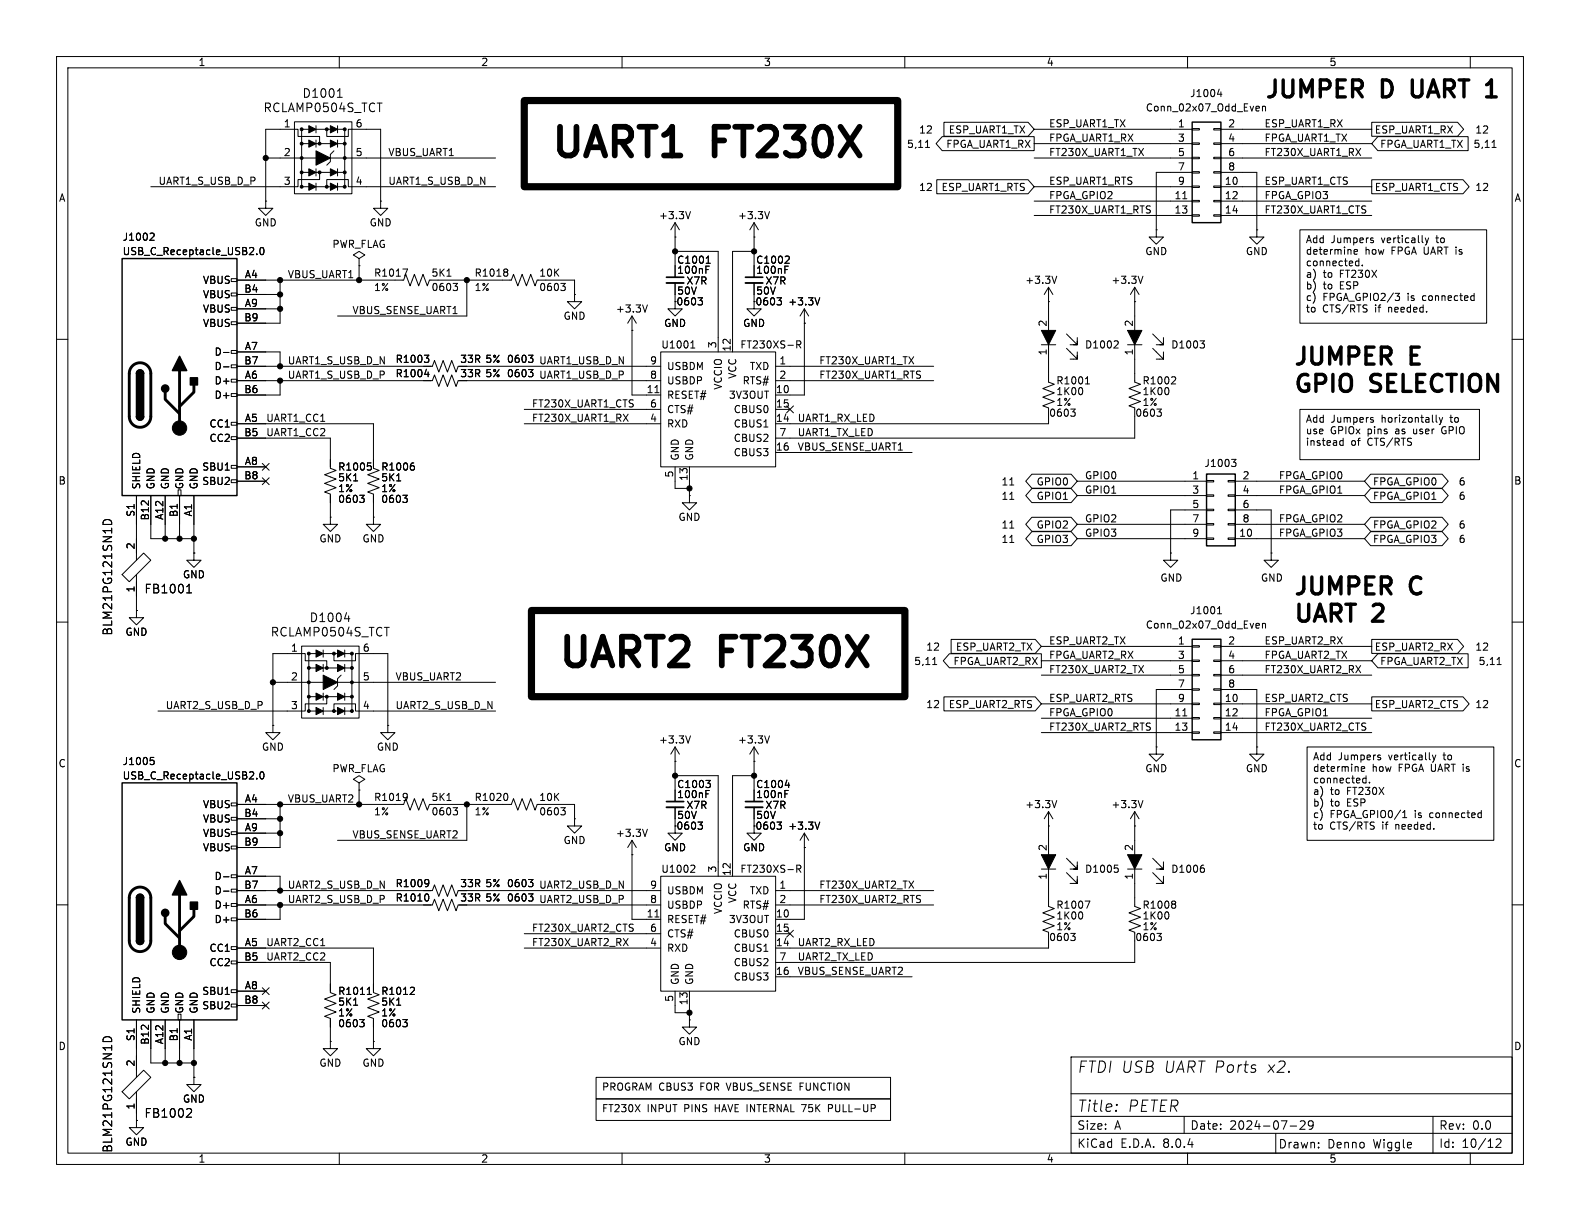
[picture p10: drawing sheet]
<svg xmlns="http://www.w3.org/2000/svg" width="279mm" height="216mm" viewBox="0 0 279 216" stroke-linecap="round" stroke-linejoin="round" font-family="sans-serif">
<defs><g id="words">
<g font-size="7.1">
<text x="97.2" y="30.4">UART1</text>
<text x="126.5" y="30.4">FT230X</text>
<text x="98.4" y="120.5">UART2</text>
<text x="127.8" y="120.5">FT230X</text>
</g>
<g font-size="4.2">
<text x="223.5" y="17.5">JUMPER</text>
<text x="244.6" y="17.5">D</text>
<text x="251" y="17.5">UART 1</text>
<text x="228.6" y="64.8">JUMPER</text>
<text x="249.6" y="64.8">E</text>
<text x="228.6" y="69.6">GPIO</text>
<text x="242.6" y="69.6">SELECTION</text>
<text x="228.6" y="105.4">JUMPER</text>
<text x="249.6" y="105.4">C</text>
<text x="228.6" y="110.2">UART 2</text>
</g>
<g font-size="2.8">
<text x="190.4" y="189.9">FTDI USB UART Ports</text>
<text x="224.1" y="189.9">x2.</text>
<text x="190.4" y="196.8">Title:</text>
<text x="199.3" y="196.8">PETER</text>
</g>
<g font-size="2.1">
<text x="53.4" y="17.5">D1001</text>
<text x="46.5" y="20">RCLAMP0504S_TCT</text>
<text x="25.5" y="105.1">FB1001</text>
<text x="20" y="112.5" transform="rotate(-90 20 112.5)">BLM21PG121SN1D</text>
<text x="47.8" y="112.8">RCLAMP0504S_TCT</text>
<text x="54.7" y="110.2">D1004</text>
<text x="25.5" y="197.8">FB1002</text>
<text x="20" y="203.9" transform="rotate(-90 20 203.9)">BLM21PG121SN1D</text>
<text x="190.4" y="203.2">KiCad</text>
<text x="190.4" y="200">Size:</text>
<text x="197.1" y="200">A</text>
<text x="198.1" y="203.2">E.D.A.</text>
<text x="205.7" y="203.2">8.0.4</text>
<text x="210.4" y="200">Date:</text>
<text x="217.4" y="200">2024-07-29</text>
<text x="226" y="203.3">Drawn:</text>
<text x="234.7" y="203.3">Denno</text>
<text x="242.9" y="203.3">Wiggle</text>
<text x="254.4" y="200">Rev:</text>
<text x="254.4" y="203.2">Id:</text>
<text x="258.5" y="203.2">10/12</text>
<text x="260.3" y="200">0.0</text>
</g>
<g font-size="1.8">
<text x="35" y="11.9">1</text>
<text x="85" y="11.9">2</text>
<text x="135" y="11.9">3</text>
<text x="185" y="11.9">4</text>
<text x="235" y="11.9">5</text>
<text x="210.4" y="17.4">J1004</text>
<text x="50.1" y="22.6">1</text>
<text x="62.8" y="22.6">6</text>
<text x="162.4" y="23.8">12</text>
<text x="167.7" y="23.8">ESP_UART1_TX</text>
<text x="185.4" y="22.6">ESP_UART1_TX</text>
<text x="202.5" y="19.9">Conn_02x07_Odd_Even</text>
<text x="208.2" y="22.6">1</text>
<text x="217.1" y="22.6">2</text>
<text x="223.5" y="22.6">ESP_UART1_RX</text>
<text x="243" y="23.8">ESP_UART1_RX</text>
<text x="260.8" y="23.8">12</text>
<text x="50.1" y="27.7">2</text>
<text x="62.8" y="27.7">5</text>
<text x="68.6" y="27.7">VBUS_UART1</text>
<text x="160.3" y="26.4">5,11</text>
<text x="167.2" y="26.4">FPGA_UART1_RX</text>
<text x="185.4" y="25.1">FPGA_UART1_RX</text>
<text x="185.4" y="27.7">FT230X_UART1_TX</text>
<text x="208.2" y="25.1">3</text>
<text x="208.2" y="27.7">5</text>
<text x="217.1" y="25.1">4</text>
<text x="217.1" y="27.7">6</text>
<text x="223.5" y="27.7">FT230X_UART1_RX</text>
<text x="223.5" y="25.1">FPGA_UART1_TX</text>
<text x="244" y="26.4">FPGA_UART1_TX</text>
<text x="260.5" y="26.4">5,11</text>
<text x="10.3" y="35.9">A</text>
<text x="27.9" y="32.8">UART1_S_USB_D_P</text>
<text x="50.1" y="32.8">3</text>
<text x="62.8" y="32.8">4</text>
<text x="68.6" y="32.8">UART1_S_USB_D_N</text>
<text x="162.4" y="34">12</text>
<text x="166.4" y="34">ESP_UART1_RTS</text>
<text x="185.4" y="32.8">ESP_UART1_RTS</text>
<text x="185.4" y="35.3">FPGA_GPIO2</text>
<text x="207.6" y="35.3">11</text>
<text x="208.2" y="30.2">7</text>
<text x="208.2" y="32.8">9</text>
<text x="216.5" y="32.8">10</text>
<text x="216.5" y="35.3">12</text>
<text x="217.1" y="30.2">8</text>
<text x="223.5" y="32.8">ESP_UART1_CTS</text>
<text x="223.5" y="35.3">FPGA_GPIO3</text>
<text x="243" y="34">ESP_UART1_CTS</text>
<text x="260.8" y="34">12</text>
<text x="267.7" y="35.9">A</text>
<text x="45" y="40.2">GND</text>
<text x="65.3" y="40.2">GND</text>
<text x="116.4" y="39">+3.3V</text>
<text x="130.4" y="39">+3.3V</text>
<text x="185.4" y="37.8">FT230X_UART1_RTS</text>
<text x="207.6" y="37.8">13</text>
<text x="216.5" y="37.8">14</text>
<text x="223.5" y="37.8">FT230X_UART1_CTS</text>
<text x="21.6" y="45.3">USB_C_Receptacle_USB2.0</text>
<text x="21.6" y="42.8">J1002</text>
<text x="58.7" y="44">PWR_FLAG</text>
<text x="119.6" y="46.8">C1001</text>
<text x="133.6" y="46.8">C1002</text>
<text x="202.4" y="45.3">GND</text>
<text x="220.2" y="45.3">GND</text>
<text x="230.8" y="43.3">Add</text>
<text x="230.8" y="45.4">determine</text>
<text x="230.8" y="47.4">connected.</text>
<text x="235.4" y="43.3">Jumpers</text>
<text x="241.4" y="45.4">how</text>
<text x="244.4" y="43.3">vertically</text>
<text x="246.2" y="45.4">FPGA UART is</text>
<text x="254.3" y="43.3">to</text>
<text x="35.8" y="50.4">VBUS</text>
<text x="35.8" y="52.9">VBUS</text>
<text x="43.1" y="51.8">B4</text>
<text x="43.2" y="49.3">A4</text>
<text x="50.8" y="49.3">VBUS_UART1</text>
<text x="66" y="51.7">1%</text>
<text x="66" y="49.1">R1017</text>
<text x="76.2" y="49.1">5K1</text>
<text x="76.2" y="51.7">0603</text>
<text x="83.8" y="51.7">1%</text>
<text x="83.8" y="49.1">R1018</text>
<text x="95.3" y="49.1">10K</text>
<text x="95.3" y="51.7">0603</text>
<text x="119.6" y="48.6">100nF</text>
<text x="119.6" y="52.3">50V</text>
<text x="121.3" y="50.5">X7R</text>
<text x="133.6" y="48.6">100nF</text>
<text x="133.6" y="52.3">50V</text>
<text x="135.3" y="50.5">X7R</text>
<text x="181.2" y="50.4">+3.3V</text>
<text x="196.4" y="50.4">+3.3V</text>
<text x="230.8" y="49.5">a)</text>
<text x="230.8" y="51.5">b)</text>
<text x="230.8" y="53.5">c)</text>
<text x="233.9" y="53.5">FPGA_GPIO2/3</text>
<text x="234" y="49.5">to</text>
<text x="234" y="51.5">to</text>
<text x="237" y="49.5">FT230X</text>
<text x="237" y="51.5">ESP</text>
<text x="249" y="53.5">is</text>
<text x="251.8" y="53.5">connected</text>
<text x="35.8" y="55.5">VBUS</text>
<text x="35.8" y="58">VBUS</text>
<text x="43.1" y="56.9">B9</text>
<text x="43.2" y="54.4">A9</text>
<text x="62.2" y="55.6">VBUS_SENSE_UART1</text>
<text x="99.6" y="56.7">GND</text>
<text x="108.8" y="55.5">+3.3V</text>
<text x="117.3" y="58">GND</text>
<text x="119.5" y="54.2">0603</text>
<text x="131.3" y="58">GND</text>
<text x="133.5" y="54.2">0603</text>
<text x="139.3" y="54.2">+3.3V</text>
<text x="185.2" y="57.9" transform="rotate(-90 185.2 57.9)">2</text>
<text x="200.4" y="57.9" transform="rotate(-90 200.4 57.9)">2</text>
<text x="230.8" y="55.6">to</text>
<text x="233.9" y="55.6">CTS/RTS</text>
<text x="243.3" y="55.6">if</text>
<text x="245.8" y="55.6">needed.</text>
<text x="37.8" y="63.1">D-</text>
<text x="37.8" y="65.6">D-</text>
<text x="43.1" y="64.5">B7</text>
<text x="43.2" y="62">A7</text>
<text x="50.8" y="64.5">UART1_S_USB_D_N</text>
<text x="69.9" y="64.4">R1003</text>
<text x="81.3" y="64.4">33R 5%</text>
<text x="89.5" y="64.4">0603</text>
<text x="95.2" y="64.5">UART1_USB_D_N</text>
<text x="114.9" y="64.5">9</text>
<text x="116.8" y="61.8">U1001</text>
<text x="117.9" y="65.6">USBDM</text>
<text x="126.7" y="61.7" transform="rotate(-90 126.7 61.7)">3</text>
<text x="129.3" y="62.3" transform="rotate(-90 129.3 62.3)">12</text>
<text x="130.8" y="61.8">FT230XS-R</text>
<text x="132.5" y="65.6">TXD</text>
<text x="137.7" y="64.5">1</text>
<text x="144.8" y="64.5">FT230X_UART1_TX</text>
<text x="185.2" y="62.9" transform="rotate(-90 185.2 62.9)">1</text>
<text x="191.8" y="61.8">D1002</text>
<text x="200.4" y="62.9" transform="rotate(-90 200.4 62.9)">1</text>
<text x="207" y="61.8">D1003</text>
<text x="37.8" y="68.2">D+</text>
<text x="37.8" y="70.7">D+</text>
<text x="43.1" y="69.6">B6</text>
<text x="43.2" y="67.1">A6</text>
<text x="50.8" y="67">UART1_S_USB_D_P</text>
<text x="69.9" y="66.9">R1004</text>
<text x="81.3" y="66.9">33R 5%</text>
<text x="89.5" y="66.9">0603</text>
<text x="95.2" y="67">UART1_USB_D_P</text>
<text x="114.3" y="69.6">11</text>
<text x="114.9" y="67.1">8</text>
<text x="117.9" y="70.7">RESET#</text>
<text x="117.9" y="68.2">USBDP</text>
<text x="127.9" y="69" transform="rotate(-90 127.9 69)">VCCIO</text>
<text x="128.8" y="70.7">3V3OUT</text>
<text x="130.4" y="67.1" transform="rotate(-90 130.4 67.1)">VCC</text>
<text x="131.2" y="68.2">RTS#</text>
<text x="137.1" y="69.6">10</text>
<text x="137.7" y="67.1">2</text>
<text x="144.8" y="67">FT230X_UART1_RTS</text>
<text x="186.7" y="70.1">1K00</text>
<text x="186.7" y="72">1%</text>
<text x="186.7" y="68.2">R1001</text>
<text x="201.9" y="70.1">1K00</text>
<text x="201.9" y="72">1%</text>
<text x="201.9" y="68.2">R1002</text>
<text x="36.9" y="75.8">CC1</text>
<text x="43.1" y="77.2">B5</text>
<text x="43.2" y="74.7">A5</text>
<text x="47" y="77.2">UART1_CC2</text>
<text x="47" y="74.7">UART1_CC1</text>
<text x="94" y="72.1">FT230X_UART1_CTS</text>
<text x="94" y="74.7">FT230X_UART1_RX</text>
<text x="114.9" y="74.7">4</text>
<text x="114.9" y="72.1">6</text>
<text x="117.9" y="75.8">RXD</text>
<text x="117.9" y="73.3">CTS#</text>
<text x="129.7" y="75.8">CBUS1</text>
<text x="129.7" y="73.3">CBUS0</text>
<text x="137.1" y="74.7">14</text>
<text x="137.1" y="72.1">15</text>
<text x="137.7" y="77.2">7</text>
<text x="141" y="74.7">UART1_RX_LED</text>
<text x="141" y="77.2">UART1_TX_LED</text>
<text x="185.4" y="73.9">0603</text>
<text x="200.7" y="73.9">0603</text>
<text x="230.8" y="75.1">Add</text>
<text x="230.8" y="77.1">use</text>
<text x="235.3" y="77.1">GPIOx</text>
<text x="235.4" y="75.1">Jumpers</text>
<text x="241.9" y="77.1">pins</text>
<text x="244.4" y="75.1">horizontally</text>
<text x="247" y="77.1">as</text>
<text x="250.4" y="77.1">user</text>
<text x="255.6" y="77.1">GPIO</text>
<text x="256.8" y="75.1">to</text>
<text x="35.7" y="83.4">SBU1</text>
<text x="36.9" y="78.3">CC2</text>
<text x="43.2" y="82.3">A8</text>
<text x="59.7" y="83.4">R1005</text>
<text x="67.3" y="83.4">R1006</text>
<text x="120.2" y="81.5" transform="rotate(-90 120.2 81.5)">GND</text>
<text x="122.8" y="81.5" transform="rotate(-90 122.8 81.5)">GND</text>
<text x="129.7" y="80.9">CBUS3</text>
<text x="129.7" y="78.3">CBUS2</text>
<text x="137.1" y="79.8">16</text>
<text x="141" y="79.7">VBUS_SENSE_UART1</text>
<text x="212.9" y="82.8">J1003</text>
<text x="230.8" y="79.2">instead</text>
<text x="238.9" y="79.2">of</text>
<text x="241.9" y="79.2">CTS/RTS</text>
<text x="10.3" y="85.9">B</text>
<text x="25" y="86.6" transform="rotate(-90 25 86.6)">SHIELD</text>
<text x="27.5" y="86.6" transform="rotate(-90 27.5 86.6)">GND</text>
<text x="30.1" y="86.6" transform="rotate(-90 30.1 86.6)">GND</text>
<text x="32.6" y="86.6" transform="rotate(-90 32.6 86.6)">GND</text>
<text x="35.2" y="86.6" transform="rotate(-90 35.2 86.6)">GND</text>
<text x="35.7" y="86">SBU2</text>
<text x="43.1" y="84.8">B8</text>
<text x="59.7" y="87.2">1%</text>
<text x="59.7" y="85.3">5K1</text>
<text x="59.7" y="89.1">0603</text>
<text x="67.3" y="87.2">1%</text>
<text x="67.3" y="85.3">5K1</text>
<text x="67.3" y="89.1">0603</text>
<text x="119.1" y="84.5" transform="rotate(-90 119.1 84.5)">5</text>
<text x="121.7" y="85.1" transform="rotate(-90 121.7 85.1)">13</text>
<text x="177" y="88.6">11</text>
<text x="177" y="86">11</text>
<text x="183.2" y="88.6">GPIO1</text>
<text x="183.2" y="86">GPIO0</text>
<text x="191.8" y="87.4">GPIO1</text>
<text x="191.8" y="84.8">GPIO0</text>
<text x="210.7" y="84.8">1</text>
<text x="210.7" y="87.4">3</text>
<text x="210.7" y="89.9">5</text>
<text x="219.6" y="84.8">2</text>
<text x="219.6" y="87.4">4</text>
<text x="219.6" y="89.9">6</text>
<text x="226.1" y="87.4">FPGA_GPIO1</text>
<text x="226.1" y="84.8">FPGA_GPIO0</text>
<text x="242.7" y="88.6">FPGA_GPIO1</text>
<text x="242.7" y="86">FPGA_GPIO0</text>
<text x="257.9" y="88.6">6</text>
<text x="257.9" y="86">6</text>
<text x="267.7" y="85.9">B</text>
<text x="23.9" y="91.5" transform="rotate(-90 23.9 91.5)">S1</text>
<text x="26.4" y="92.1" transform="rotate(-90 26.4 92.1)">B12</text>
<text x="29" y="92" transform="rotate(-90 29 92)">A12</text>
<text x="31.5" y="91.5" transform="rotate(-90 31.5 91.5)">B1</text>
<text x="34" y="91.4" transform="rotate(-90 34 91.4)">A1</text>
<text x="119.9" y="92.3">GND</text>
<text x="177" y="93.7">11</text>
<text x="183.2" y="93.7">GPIO2</text>
<text x="191.8" y="95">GPIO3</text>
<text x="191.8" y="92.4">GPIO2</text>
<text x="210.7" y="92.5">7</text>
<text x="210.7" y="95">9</text>
<text x="219" y="95">10</text>
<text x="219.6" y="92.5">8</text>
<text x="226.1" y="92.4">FPGA_GPIO2</text>
<text x="226.1" y="95">FPGA_GPIO3</text>
<text x="242.7" y="93.7">FPGA_GPIO2</text>
<text x="257.9" y="93.7">6</text>
<text x="23.9" y="97.2" transform="rotate(-90 23.9 97.2)">2</text>
<text x="56.4" y="96.1">GND</text>
<text x="64" y="96.1">GND</text>
<text x="177" y="96.2">11</text>
<text x="183.2" y="96.2">GPIO3</text>
<text x="242.7" y="96.2">FPGA_GPIO3</text>
<text x="257.9" y="96.2">6</text>
<text x="23.9" y="104.8" transform="rotate(-90 23.9 104.8)">1</text>
<text x="32.3" y="102.5">GND</text>
<text x="205.1" y="103">GND</text>
<text x="222.9" y="103">GND</text>
<text x="22.1" y="112.6">GND</text>
<text x="202.5" y="111.4">Conn_02x07_Odd_Even</text>
<text x="210.4" y="108.8">J1001</text>
<text x="51.4" y="115.3">1</text>
<text x="64.1" y="115.3">6</text>
<text x="161.6" y="117.8">5,11</text>
<text x="163.7" y="115.3">12</text>
<text x="168.5" y="117.8">FPGA_UART2_RX</text>
<text x="168.9" y="115.3">ESP_UART2_TX</text>
<text x="185.4" y="119.1">FT230X_UART2_TX</text>
<text x="185.4" y="114">ESP_UART2_TX</text>
<text x="185.4" y="116.6">FPGA_UART2_RX</text>
<text x="208.2" y="114">1</text>
<text x="208.2" y="116.6">3</text>
<text x="208.2" y="119.1">5</text>
<text x="217.1" y="114">2</text>
<text x="217.1" y="116.6">4</text>
<text x="217.1" y="119.1">6</text>
<text x="223.5" y="119.1">FT230X_UART2_RX</text>
<text x="223.5" y="116.6">FPGA_UART2_TX</text>
<text x="223.5" y="114">ESP_UART2_RX</text>
<text x="243" y="115.3">ESP_UART2_RX</text>
<text x="244" y="117.8">FPGA_UART2_TX</text>
<text x="260.8" y="115.3">12</text>
<text x="261.4" y="117.8">5,11</text>
<text x="29.2" y="125.5">UART2_S_USB_D_P</text>
<text x="51.4" y="120.4">2</text>
<text x="51.4" y="125.5">3</text>
<text x="64.1" y="125.5">4</text>
<text x="64.1" y="120.4">5</text>
<text x="69.8" y="125.5">UART2_S_USB_D_N</text>
<text x="69.8" y="120.4">VBUS_UART2</text>
<text x="163.7" y="125.4">12</text>
<text x="167.7" y="125.4">ESP_UART2_RTS</text>
<text x="185.4" y="124.2">ESP_UART2_RTS</text>
<text x="208.2" y="121.7">7</text>
<text x="208.2" y="124.2">9</text>
<text x="216.5" y="124.2">10</text>
<text x="217.1" y="121.7">8</text>
<text x="223.5" y="124.2">ESP_UART2_CTS</text>
<text x="243" y="125.4">ESP_UART2_CTS</text>
<text x="260.8" y="125.4">12</text>
<text x="116.4" y="131.7">+3.3V</text>
<text x="130.4" y="131.7">+3.3V</text>
<text x="185.4" y="129.3">FT230X_UART2_RTS</text>
<text x="185.4" y="126.7">FPGA_GPIO0</text>
<text x="207.6" y="126.7">11</text>
<text x="207.6" y="129.3">13</text>
<text x="216.5" y="126.7">12</text>
<text x="216.5" y="129.3">14</text>
<text x="223.5" y="129.3">FT230X_UART2_CTS</text>
<text x="223.5" y="126.7">FPGA_GPIO1</text>
<text x="10.3" y="135.9">C</text>
<text x="21.6" y="135.5">J1005</text>
<text x="46.2" y="132.9">GND</text>
<text x="58.7" y="136.8">PWR_FLAG</text>
<text x="66.5" y="132.9">GND</text>
<text x="202.4" y="136.8">GND</text>
<text x="220.2" y="136.8">GND</text>
<text x="232.1" y="134.8">Add</text>
<text x="232.1" y="136.8">determine</text>
<text x="236.7" y="134.8">Jumpers</text>
<text x="242.6" y="136.8">how</text>
<text x="245.7" y="134.8">vertically</text>
<text x="247.4" y="136.8">FPGA UART is</text>
<text x="255.6" y="134.8">to</text>
<text x="267.7" y="135.9">C</text>
<text x="21.6" y="138">USB_C_Receptacle_USB2.0</text>
<text x="35.8" y="143.1">VBUS</text>
<text x="43.2" y="142">A4</text>
<text x="50.8" y="142">VBUS_UART2</text>
<text x="66" y="141.8">R1019</text>
<text x="76.2" y="141.8">5K1</text>
<text x="83.8" y="141.8">R1020</text>
<text x="95.3" y="141.8">10K</text>
<text x="119.6" y="141.3">100nF</text>
<text x="119.6" y="139.5">C1003</text>
<text x="121.3" y="143.2">X7R</text>
<text x="133.6" y="141.3">100nF</text>
<text x="133.6" y="139.5">C1004</text>
<text x="135.3" y="143.2">X7R</text>
<text x="181.2" y="143.1">+3.3V</text>
<text x="196.4" y="143.1">+3.3V</text>
<text x="232.1" y="138.8">connected.</text>
<text x="232.1" y="140.9">a)</text>
<text x="232.1" y="142.9">b)</text>
<text x="235.3" y="140.9">to</text>
<text x="235.3" y="142.9">to</text>
<text x="238.3" y="140.9">FT230X</text>
<text x="238.3" y="142.9">ESP</text>
<text x="35.8" y="148.2">VBUS</text>
<text x="35.8" y="145.6">VBUS</text>
<text x="43.1" y="144.5">B4</text>
<text x="43.1" y="149.6">B9</text>
<text x="43.2" y="147.1">A9</text>
<text x="62.2" y="148.3">VBUS_SENSE_UART2</text>
<text x="66" y="144.4">1%</text>
<text x="76.2" y="144.4">0603</text>
<text x="83.8" y="144.4">1%</text>
<text x="95.3" y="144.4">0603</text>
<text x="99.6" y="149.5">GND</text>
<text x="108.8" y="148.2">+3.3V</text>
<text x="119.5" y="146.9">0603</text>
<text x="119.6" y="145">50V</text>
<text x="133.5" y="146.9">0603</text>
<text x="133.6" y="145">50V</text>
<text x="139.3" y="146.9">+3.3V</text>
<text x="232.1" y="145">c)</text>
<text x="232.1" y="147">to</text>
<text x="235.1" y="147">CTS/RTS</text>
<text x="235.2" y="145">FPGA_GPIO0/1</text>
<text x="244.5" y="147">if</text>
<text x="247" y="147">needed.</text>
<text x="250.3" y="145">is</text>
<text x="253.1" y="145">connected</text>
<text x="35.8" y="150.7">VBUS</text>
<text x="37.8" y="155.8">D-</text>
<text x="43.2" y="154.7">A7</text>
<text x="116.8" y="154.5">U1002</text>
<text x="117.3" y="150.7">GND</text>
<text x="126.7" y="154.4" transform="rotate(-90 126.7 154.4)">3</text>
<text x="129.3" y="155" transform="rotate(-90 129.3 155)">12</text>
<text x="130.8" y="154.5">FT230XS-R</text>
<text x="131.3" y="150.7">GND</text>
<text x="185.2" y="155.6" transform="rotate(-90 185.2 155.6)">1</text>
<text x="185.2" y="150.6" transform="rotate(-90 185.2 150.6)">2</text>
<text x="191.8" y="154.5">D1005</text>
<text x="200.4" y="155.6" transform="rotate(-90 200.4 155.6)">1</text>
<text x="200.4" y="150.6" transform="rotate(-90 200.4 150.6)">2</text>
<text x="207" y="154.5">D1006</text>
<text x="37.8" y="160.9">D+</text>
<text x="37.8" y="158.3">D-</text>
<text x="43.1" y="157.2">B7</text>
<text x="43.2" y="159.8">A6</text>
<text x="50.8" y="159.8">UART2_S_USB_D_P</text>
<text x="50.8" y="157.2">UART2_S_USB_D_N</text>
<text x="69.9" y="159.6">R1010</text>
<text x="69.9" y="157.1">R1009</text>
<text x="81.3" y="159.6">33R 5%</text>
<text x="81.3" y="157.1">33R 5%</text>
<text x="89.5" y="159.6">0603</text>
<text x="89.5" y="157.1">0603</text>
<text x="95.2" y="157.2">UART2_USB_D_N</text>
<text x="95.2" y="159.8">UART2_USB_D_P</text>
<text x="114.9" y="159.8">8</text>
<text x="114.9" y="157.2">9</text>
<text x="117.9" y="160.9">USBDP</text>
<text x="117.9" y="158.3">USBDM</text>
<text x="127.9" y="161.7" transform="rotate(-90 127.9 161.7)">VCCIO</text>
<text x="130.4" y="159.8" transform="rotate(-90 130.4 159.8)">VCC</text>
<text x="131.2" y="160.9">RTS#</text>
<text x="132.5" y="158.3">TXD</text>
<text x="137.7" y="157.2">1</text>
<text x="137.7" y="159.8">2</text>
<text x="144.8" y="159.8">FT230X_UART2_RTS</text>
<text x="144.8" y="157.2">FT230X_UART2_TX</text>
<text x="186.7" y="160.9">R1007</text>
<text x="201.9" y="160.9">R1008</text>
<text x="37.8" y="163.4">D+</text>
<text x="43.1" y="162.3">B6</text>
<text x="43.2" y="167.4">A5</text>
<text x="47" y="167.4">UART2_CC1</text>
<text x="94" y="164.8">FT230X_UART2_CTS</text>
<text x="94" y="167.4">FT230X_UART2_RX</text>
<text x="114.3" y="162.3">11</text>
<text x="114.9" y="167.4">4</text>
<text x="114.9" y="164.8">6</text>
<text x="117.9" y="163.4">RESET#</text>
<text x="117.9" y="166">CTS#</text>
<text x="128.8" y="163.4">3V3OUT</text>
<text x="129.7" y="166">CBUS0</text>
<text x="137.1" y="162.3">10</text>
<text x="137.1" y="167.4">14</text>
<text x="137.1" y="164.8">15</text>
<text x="141" y="167.4">UART2_RX_LED</text>
<text x="185.4" y="166.6">0603</text>
<text x="186.7" y="162.8">1K00</text>
<text x="186.7" y="164.7">1%</text>
<text x="200.7" y="166.6">0603</text>
<text x="201.9" y="162.8">1K00</text>
<text x="201.9" y="164.7">1%</text>
<text x="36.9" y="168.5">CC1</text>
<text x="36.9" y="171">CC2</text>
<text x="43.1" y="169.9">B5</text>
<text x="47" y="169.9">UART2_CC2</text>
<text x="117.9" y="168.5">RXD</text>
<text x="129.7" y="168.5">CBUS1</text>
<text x="129.7" y="173.6">CBUS3</text>
<text x="129.7" y="171">CBUS2</text>
<text x="137.1" y="172.5">16</text>
<text x="137.7" y="169.9">7</text>
<text x="141" y="172.5">VBUS_SENSE_UART2</text>
<text x="141" y="169.9">UART2_TX_LED</text>
<text x="25" y="179.3" transform="rotate(-90 25 179.3)">SHIELD</text>
<text x="27.5" y="179.3" transform="rotate(-90 27.5 179.3)">GND</text>
<text x="30.1" y="179.3" transform="rotate(-90 30.1 179.3)">GND</text>
<text x="32.6" y="179.3" transform="rotate(-90 32.6 179.3)">GND</text>
<text x="35.2" y="179.3" transform="rotate(-90 35.2 179.3)">GND</text>
<text x="35.7" y="176.1">SBU1</text>
<text x="35.7" y="178.7">SBU2</text>
<text x="43.1" y="177.5">B8</text>
<text x="43.2" y="175">A8</text>
<text x="59.7" y="179.9">1%</text>
<text x="59.7" y="176.1">R1011</text>
<text x="59.7" y="178">5K1</text>
<text x="67.3" y="179.9">1%</text>
<text x="67.3" y="176.1">R1012</text>
<text x="67.3" y="178">5K1</text>
<text x="119.1" y="177.2" transform="rotate(-90 119.1 177.2)">5</text>
<text x="120.2" y="174.2" transform="rotate(-90 120.2 174.2)">GND</text>
<text x="121.7" y="177.8" transform="rotate(-90 121.7 177.8)">13</text>
<text x="122.8" y="174.2" transform="rotate(-90 122.8 174.2)">GND</text>
<text x="10.3" y="185.9">D</text>
<text x="23.9" y="184.2" transform="rotate(-90 23.9 184.2)">S1</text>
<text x="26.4" y="184.8" transform="rotate(-90 26.4 184.8)">B12</text>
<text x="29" y="184.7" transform="rotate(-90 29 184.7)">A12</text>
<text x="31.5" y="184.2" transform="rotate(-90 31.5 184.2)">B1</text>
<text x="34" y="184.1" transform="rotate(-90 34 184.1)">A1</text>
<text x="59.7" y="181.8">0603</text>
<text x="67.3" y="181.8">0603</text>
<text x="119.9" y="185">GND</text>
<text x="267.7" y="185.9">D</text>
<text x="23.9" y="188.7" transform="rotate(-90 23.9 188.7)">2</text>
<text x="56.4" y="188.8">GND</text>
<text x="64" y="188.8">GND</text>
<text x="23.9" y="196.3" transform="rotate(-90 23.9 196.3)">1</text>
<text x="32.3" y="195.2">GND</text>
<text x="106.4" y="193.2">PROGRAM CBUS3</text>
<text x="106.4" y="197">FT230X</text>
<text x="114.4" y="197">INPUT</text>
<text x="121.1" y="197">PINS</text>
<text x="123.9" y="193.2">FOR VBUS_SENSE</text>
<text x="126.7" y="197">HAVE INTERNAL 75K</text>
<text x="141.9" y="193.2">FUNCTION</text>
<text x="147.3" y="197">PULL-UP</text>
<text x="22.1" y="202.8">GND</text>
<text x="35" y="205.8">1</text>
<text x="85" y="205.8">2</text>
<text x="135" y="205.8">3</text>
<text x="185" y="205.8">4</text>
<text x="235" y="205.8">5</text>
</g>
</g></defs>
<g fill="none" stroke="#000" stroke-width=".18">
<path d="M10 10h259.4v195.9h-259.4zM12 12h255.4v191.9h-255.4zM59.7 17.2h.8M59.9 15.9l.2-.2v1.5M60 10v2M66.7 18.2h.9M110 10v2M160 10v2M210 10v2M215.3 16.7h.8M215.9 16.2v.9M222.6 19.6h-.3"/>
<path d="M222.7 19v.1l-.6 .1M223.2 18.8v.8M223.8 19v.6M260 10v2M47 35.6v1.2h1.3l-1.3 1.3-1.3-1.3h1.3M47 35.6h.1M47 27.9h8.9M52.1 21.5h10.1v12.8h-10.1zM53.3 30.5v2.5h1.3M53.3 25.4v5.1h1.3M54.6 22.9h-1.3v2.5h1.3M55.9 22.9h2.5"/>
<path d="M55.9 33h2.5M55.9 25.4h2.5M55.9 30.5h2.5M55.9 22.2v1.3M55.9 24.8v1.2M55.9 29.8v1.3M55.9 32.4v1.3M56.5 25.4v-1.3h-3.8v-1.2h-5.7v12.7M56.5 30.5v1.3h-3.8v1.2h-26M57.8 33v-1.2h3.8v1.2h26M57.8 22.9v1.2h3.8v-1.2h5.7v12.7M58.4 27.9h29.2"/>
<path d="M59.1 26.7l-.7 .6v1.3l-.6 .6M59.7 22.9h1.3v2.5h-1.3M59.7 22.2v1.3M59.7 24.8v1.2M59.7 29.8v1.3M59.7 32.4v1.3M61 30.5v2.5h-1.3M61 25.4v5.1h-1.3M67.3 35.6v1.2h1.3l-1.3 1.3-1.3-1.3h1.3M67.3 35.6h.1M119.4 39.4v7.6M119.4 39.4l-.8 1.2"/>
<path d="M119.4 39.4l.7 1.2M122.1 37.4l-.4 1.3M133.3 39.4v7.6M133.3 39.4l-.7 1.2M133.3 39.4l.8 1.2M136.1 37.4l-.5 1.3M163.7 26.1h.7M163.9 25l.1-.2v1.3M165.7 31.8h16.1l1.1 1.2-1.1 1.3h-16.1zM166.6 24.2h16.3v2.4h-16.3l-1.1-1.2zM166.9 21.6h14.9l1.1 1.3-1.1 1.2h-14.9zM182.9 22.9h27.9"/>
<path d="M182.9 33h27.9M182.9 35.6h27.9M182.9 38.1h27.9M182.9 25.4h27.9M182.9 27.9h27.9M209.2 35.1h.7M210.8 38h1.3v.2h-1.3zM210.8 35.4h1.3v.3h-1.3zM210.8 32.9h1.3v.2h-1.3zM210.8 30.4h1.3v.2h-1.3zM210.8 27.8h1.3v.3h-1.3zM210.8 25.3h1.3v.2h-1.3z"/>
<path d="M210.8 22.7h1.3v.3h-1.3zM210.8 30.5h-6.3v10.1M214.6 38h1.3v.2h-1.3zM214.6 35.4h1.3v.3h-1.3zM214.6 32.9h1.3v.2h-1.3zM214.6 30.4h1.3v.2h-1.3zM214.6 27.8h1.3v.3h-1.3zM214.6 25.3h1.3v.2h-1.3zM214.6 22.7h1.3v.3h-1.3zM215.9 22.9h26.7M215.9 33h26.7M215.9 35.6h26.7"/>
<path d="M215.9 38.1h26.7M215.9 25.4h26.7M215.9 27.9h26.7M215.9 30.5h6.3v10.1M242.6 31.8h16.1l1.1 1.2-1.1 1.3h-16.1zM242.6 21.6h15.1l1.1 1.3-1.1 1.2h-15.1zM243.6 24.2h16v2.4h-16l-1-1.2zM263.8 26.1h.8M264.1 25l.1-.2v1.3M10 60h2M26.7 41.2l.4 .1 .2 .3-.8 .9h.8M40.9 56.9h1v.5h-1z"/>
<path d="M40.9 54.4h1v.5h-1zM40.9 51.8h1v.5h-1zM40.9 49.3h1v.5h-1zM41.9 49.5h27.9M41.9 54.6h7.6M41.9 52.1h7.6M45.4 44.9v.1M46.1 43.9l.2-.1a.68 .68 0 0 1 .4 .6 .68 .68 0 0 1-.4 .6l-.2-.1-.1-.4zM49.5 49.5v7.7h-7.6M63.5 45.7l1-.6-1-.6-1 .6 1 .6v1.3M63.5 47h.1M63.5 47v2.5"/>
<path d="M71.2 47.6h.9l-.6 1.2M71.4 49.5l.4-1 .7 2 .8-2 .7 2 .8-2 .8 2 .3-1M77.5 49.5h12.9l.4-1 .8 2 .7-2 .8 2 .8-2 .7 2 .4-1M79 48.8h.8M80.1 50.1h.8l-.4 .5M80.7 50.6l.2 .2v.3l-.2 .3M82.5 49.5v6.4h-22.8M89.6 47.6l.2 .2-.2 .3 .2 .3v.2l-.2 .2M96.5 49.5h5.1v2.6M99.2 50.1h.8l-.5 .5M99.7 50.6l.3 .2v.3l-.3 .3M101.6 52.1v1.2h1.3l-1.3 1.3-1.3-1.3h1.3"/>
<path d="M101.6 52.1h.1M111.8 58.4h.1M111.8 55.9v14h5M111.8 55.9l-.8 1.3M111.8 55.9l.7 1.3M114.5 53.9l-.4 1.3M119.4 41.9h.1M119.4 50v4.6h1.2l-1.2 1.3-1.3-1.3h1.3M119.4 44.5h7.6v17.7M123.4 52.6h.8l-.4 .5M124 53.1l.2 .3v.3l-.2 .2M124.8 47.7h.4"/>
<path d="M124.8 47.1h.6M124.9 46.6h.7M125 45.6l.2-.3v1.3M133.3 50v4.6h1.3l-1.3 1.3-1.2-1.3h1.2M133.3 41.9h.1M133.3 44.5h-3.8v17.7M137.4 52.6h.8l-.4 .5M137.9 53.1l.3 .3v.3l-.3 .2M138.8 47.7h.4M138.8 47.1h.6M139.3 45.3l.3 .2-.1 .3-.7 .8h.8M142.2 57.2h.1"/>
<path d="M142.2 54.6l-.7 1.3M142.2 54.6v15.3h-5M142.2 54.6l.8 1.3M145 52.6l-.5 1.3M185.4 53.3h.1M185.4 50.8v7.6M185.4 50.8l-.7 1.3M185.4 50.8l.8 1.3M186.9 48.8l-.5 1.3M188.6 59.1l1.9 1.9v-.7v.7h-.6h.6M190.5 59.7v.6M200.7 53.3h.1"/>
<path d="M200.7 50.8v7.6M200.7 50.8l-.8 1.3M200.7 50.8l.7 1.3M202.1 48.8l-.4 1.3M203.8 59.1l1.9 1.9v-.7v.7h-.6h.6M204.5 40.6v1.3h1.2l-1.2 1.3-1.3-1.3h1.3M204.5 40.6h.1M205.7 59.7v.6M222.2 40.6v1.3h1.3l-1.3 1.3-1.2-1.3h1.2M222.2 40.6h.1M229.9 40.6h33v16.6h-33zM239.4 44.3l.1 .6h.5"/>
<path d="M239.9 46.2h.4M240.1 44.3v.1l-.7 .1M240.3 45.7v1.3M240.3 46.9l-.4 .1M240.9 46.9v.1M242.7 42.5l.2 .2-.2 .2M242.7 42.1h.1M246.7 51.9h.8l-.4 .5 .3 .1 .1 .4-.2 .2h-.4M252 42.1l.3 .8M252.3 42.9l-.3 .4M252.6 42.1l-.3 .8M260.3 52.3l.4 .1"/>
<path d="M260.7 53.1h-.4M260.7 51.9v1.2M267.4 60h2M39.5 62.3h1M39.5 64.9h1M40.9 77.2h1v.5h-1zM40.9 64.5h1v.5h-1zM40.9 62h1v.5h-1zM40.9 74.7h1v.5h-1zM40.9 69.6h1v.5h-1zM40.9 67.1h1v.5h-1zM41.9 64.8h34.6l.3-1 .8 2 .8-2 .7 2 .8-2 .7 2 .4-1"/>
<path d="M41.9 77.5h16.5v5.3l1 .4-2 .7 2 .8-2 .8 2 .7-2 .8 1 .4v4M41.9 74.9h24.1v7.9l1.1 .4-2.1 .7 2.1 .8-2.1 .8 2.1 .7-2.1 .8 1 .4v4M41.9 67.3h34.6l.3-1 .8 2 .8-2 .7 2 .8-2 .7 2 .4-1M41.9 62.2h7.6v2.6M49.5 67.3v2.6h-7.6M75 62.8h.8l-.4 .5M75.1 66.2h.8M75.6 63.3l.2 .2v.3l-.2 .3M75.7 65.8v.8M82.5 67.3h34.3M82.5 64.8h34.3M92.7 74.9h24.1"/>
<path d="M92.7 72.4h24.1M93.5 62.8h.7l-.4 .5M93.5 65.3h.7l-.4 .5M94 63.3l.2 .2v.3l-.2 .3M94 65.8l.2 .3v.3l-.2 .2M115.8 69.4h.7M116.8 62.2h20.4v20.4h-20.4zM122.2 61.5h.7M122.3 60.6l.2-.3v1.2M137.2 67.3h27.9M137.2 64.8h27.9M137.2 72.4h2.5"/>
<path d="M139.1 71.8l1.2 1.2M140.3 71.8l-1.2 1.2M140.9 60.9h.6l.1-.2v-.3l-.7-.1v1.2M141.2 60.9l.4 .6M184.1 61h2.6M185.4 61v6.6l1 .3-2 .8 2 .8-2 .7 2 .8-2 .8 1 .3M185.4 73.7v1.2h-48.2M188.6 61.6l1.9 1.9v-.6v.6h-1.3M189.2 61h.7M189.3 72.3h.8l-.4 .5M189.9 72.8l.2 .3v.3l-.2 .2M190.5 62.2v.7"/>
<path d="M191.4 68.8l.1 .5-.2 .4M191.9 67.9h.8M192.1 66.9l.2-.3v1.3M197.5 60.3l.2 .2v.3l-.7 .7h.7M199.4 61h2.5M200.7 61v6.6l1 .3-2.1 .8 2.1 .8-2.1 .7 2.1 .8-2.1 .8 1.1 .3M200.7 73.7v3.8h-63.5M203.8 61.6l1.9 1.9v-.6v.6h-1.2M204.5 61h.6M204.6 72.3h.8l-.5 .5M205.1 72.8l.3 .3v.3l-.3 .2M205.7 62.2v.7"/>
<path d="M206.6 68.8l.1 .5-.1 .4M207.7 66.6l.2 .3-.1 .3-.7 .7h.8M212.2 60.3h.8l-.4 .5M212.7 60.8l.3 .2v.3l-.3 .2M229.9 72.4h31.7v8.9h-31.7zM237 78.7h.5M237 78h.5M237.5 77.5v1.3M242.7 74.2l.2 .2-.2 .3M242.7 73.8l.1 .1M254 73.4v1.1l.1 .2M254.5 73.8l.3 .9"/>
<path d="M254.8 74.7l-.3 .4M255.1 73.8l-.3 .9M255.2 75.5l-.3 .5 .3 .6M18.4 92a.8 .8 0 0 1 .9-.1 .8 .8 0 0 1 .4 .8h-1.5v-.3zM24.1 87.6v11.5M25.4 97.8l1.3 1.3-3.8 3.8-1.3-1.3zM26.7 87.6v7.7h7.6M29.2 87.6v7.7M31.5 86.6h.5v1h-.5zM31.7 87.6v7.7M34.3 97.8v1.3h1.3l-1.3 1.2-1.3-1.2h1.3M34.3 97.8h.1"/>
<path d="M34.3 87.6v10.2M40.9 84.8h1v.5h-1zM40.9 82.3h1v.5h-1zM41.9 82.6h5.1M41.9 85.1h5.1M46.4 84.5l1.2 1.2M46.4 81.9l1.2 1.3M47.6 84.5l-1.2 1.2M47.6 81.9l-1.2 1.3M58.4 91.4v1.3h1.3l-1.3 1.3-1.3-1.3h1.3M58.4 91.4h.1M62.5 85h.7"/>
<path d="M63.6 87.6h.8l-.4 .5M64.2 88.1l.2 .2v.3l-.2 .2M65 81.9h.6M65.4 82.3l.3 .3v.3l-.3 .2M66 91.4v1.3h1.3l-1.3 1.3-1.2-1.3h1.2M66 91.4h.1M70.1 85h.8M71.2 87.6h.8l-.4 .5M71.8 88.1l.2 .2v.3l-.2 .2M72.9 81.9h.3M73 82.3l.3 .3v.3l-.3 .2M119.4 82.6v3.8h2.5"/>
<path d="M121.9 87.6v1.3h1.3l-1.3 1.3-1.3-1.3h1.3M121.9 87.6h.1M121.9 82.6v5M137.2 80h24.1M178.6 93.4h.7M178.6 88.3h.7M178.6 85.8h.7M178.6 95.9h.7M182.5 91.5h6.9l1.1 1.2-1.1 1.2h-6.9l-1.1-1.2zM182.5 86.4h6.9l1.1 1.2-1.1 1.3h-6.9l-1.1-1.3zM182.5 83.9h6.9l1.1 1.2-1.1 1.2h-6.9l-1.1-1.2zM182.5 94h6.9l1.1 1.3-1.1 1.2h-6.9l-1.1-1.2z"/>
<path d="M190.5 85.1h22.9M190.5 95.3h22.9M190.5 87.6h22.9M190.5 92.7h22.9M207 97.8v1.3h1.3l-1.3 1.2-1.3-1.2h1.3M207 97.8h.1M213.4 95.1h1.2v.3h-1.2zM213.4 92.6h1.2v.2h-1.2zM213.4 90h1.2v.3h-1.2zM213.4 87.5h1.2v.3h-1.2zM213.4 85h1.2v.2h-1.2zM213.4 90.2h-6.4v7.6"/>
<path d="M217.2 95.1h1.2v.3h-1.2zM217.2 92.6h1.2v.2h-1.2zM217.2 90h1.2v.3h-1.2zM217.2 87.5h1.2v.3h-1.2zM217.2 85h1.2v.2h-1.2zM217.8 81.2h.8l-.5 .5 .4 .1 .1 .5-.3 .2h-.3M218.4 85.1h22.9M218.4 95.3h22.9M218.4 87.6h22.9M218.4 90.2h6.4v7.6M218.4 92.7h22.9M224.8 97.8v1.3h1.3l-1.3 1.2-1.3-1.2h1.3"/>
<path d="M224.8 97.8h.1M242.4 86.4h12.6l1.1 1.2-1.1 1.3h-12.6l-1.1-1.3zM242.4 94h12.6l1.1 1.3-1.1 1.2h-12.6l-1.1-1.2zM242.4 83.9h12.6l1.1 1.2-1.1 1.2h-12.6l-1.1-1.2zM242.4 91.5h12.6l1.1 1.2-1.1 1.2h-12.6l-1.1-1.2zM10 110h2M24.1 108v1.2h1.3l-1.3 1.3-1.2-1.3h1.2M24.1 108h.1M24.1 101.6v6.4M33 104.8h.9M33.2 103.7l.2-.4v1.5M53.3 114.2h10.2v12.8h-10.2z"/>
<path d="M54.6 118.1v5.1h1.3M55.9 115.6h-1.3v2.5h1.3M57.1 114.9v1.3M57.1 117.5v1.2M57.1 118.1h2.6M57.1 115.6h2.6M57.8 118.1v-1.3h-3.8v-1.2h-5.7v12.7M59.1 115.6v1.2h3.8v-1.2h5.7v12.7M60.3 119.4l-.6 .6v1.3l-.6 .6M60.9 109.4h1M61 115.6h1.2v2.5h-1.2M61 114.9v1.3"/>
<path d="M61 117.5v1.2M61.6 108.9v1M62.2 118.1v5.1h-1.2M68 110.9h.8M164.9 117.5h.8M165.2 116.4l.1-.2v1.3M167.9 115.6h16.2v2.5h-16.2l-1.1-1.3zM168.2 113.1h14.9l1 1.2-1 1.2h-14.9zM184.1 114.3h26.7M184.1 116.8h26.7M184.1 119.4h26.7M210.8 119.3h1.3v.2h-1.3z"/>
<path d="M210.8 116.7h1.3v.3h-1.3zM210.8 114.2h1.3v.2h-1.3zM214.6 119.3h1.3v.2h-1.3zM214.6 116.7h1.3v.3h-1.3zM214.6 114.2h1.3v.2h-1.3zM215.3 108.5h.7M215.4 107.6l.3-.3v1.2M215.9 114.3h26.7M215.9 116.8h26.7M215.9 119.4h26.7M222.3 110.2l.3 .1 .1 .2-.6 .1M222.6 111l-.3 .1"/>
<path d="M223.2 110.2v.9M223.2 110.3l.2-.1 .3 .1 .1 .8M242.6 113.1h15.1l1.1 1.2-1.1 1.2h-15.1zM243.6 115.6h16v2.5h-16l-1-1.3zM264.7 117.5h.8M265 116.4l.1-.2v1.3M267.4 110h2M26.6 133.9h.6M26.7 134.4h.3l.3 .3-.2 .4-.4 .1M45.4 137.6v.1M46.1 136.6l.2-.1a.68 .68 0 0 1 .4 .6 .68 .68 0 0 1-.4 .6l-.2-.1-.1-.3zM48.3 128.3v1.2h1.2l-1.2 1.3-1.3-1.3h1.3"/>
<path d="M48.3 128.3h.1M48.3 120.7h8.8M54.6 123.2v2.5h1.3M57.1 125.7h2.6M57.1 122.6v1.2M57.1 125.1v1.3M57.1 123.2h2.6M57.8 123.2v1.3h-3.8v1.2h-26.1M59.1 125.7v-1.2h3.8v1.2h24.7M59.7 120.7h27.9M61 122.6v1.2M61 125.1v1.3"/>
<path d="M62.2 123.2v2.5h-1.2M63.5 138.4l1-.6-1-.6-1 .6 1 .6v1.3M63.5 139.7h.1M63.5 139.7v2.5M68.6 128.3v1.2h1.2l-1.2 1.3-1.3-1.3h1.3M68.6 128.3h.1M119.4 134.6h.1M119.4 137.2h7.6v17.7M119.4 132.1v7.6M119.4 132.1l-.8 1.3M119.4 132.1l.7 1.3M122.1 130.1l-.4 1.3"/>
<path d="M124.8 139.8h.6M124.8 138h.8l-.4 .5M125.4 138.5l.2 .2v.3l-.2 .3M133.3 134.6h.1M133.3 132.1v7.6M133.3 137.2h-3.8v17.7M133.3 132.1l-.7 1.3M133.3 132.1l.8 1.3M136.1 130.1l-.5 1.3M138.8 139.8h.6M138.9 138.8h.7M139.5 138.4v.9"/>
<path d="M166.9 123.2h16.2l1 1.3-1 1.2h-16.2zM184.1 124.5h26.7M184.1 127h26.7M184.1 129.5h26.7M204.5 132.1v1.3h1.2l-1.2 1.2-1.3-1.2h1.3M204.5 132.1h.1M209.2 126.6h.7M210.8 129.4h1.3v.3h-1.3zM210.8 126.9h1.3v.2h-1.3zM210.8 124.3h1.3v.3h-1.3zM210.8 121.8h1.3v.2h-1.3zM210.8 121.9h-6.3v10.2"/>
<path d="M214.6 129.4h1.3v.3h-1.3zM214.6 126.9h1.3v.2h-1.3zM214.6 124.3h1.3v.3h-1.3zM214.6 121.8h1.3v.2h-1.3zM215.9 124.5h26.7M215.9 127h26.7M215.9 129.5h26.7M215.9 121.9h6.3v10.2M222.2 132.1v1.3h1.3l-1.3 1.2-1.2-1.2h1.2M222.2 132.1h.1M231.1 132.1h33.1v16.5h-33.1zM240.7 135.7l.1 .6h.5"/>
<path d="M241.2 137.6l.4 .1M241.3 135.7v.2l-.6 .1M241.6 137.2v1.2M241.6 138.4h-.4M242.2 138.3v.1M242.6 123.2h16.1l1.1 1.3-1.1 1.2h-16.1zM244 133.9l.2 .2-.2 .3M244 133.5l.1 .1M253.3 133.5l.3 .9M253.6 134.4l-.3 .4M253.9 133.5l-.3 .9M10 160h2"/>
<path d="M39.5 155h1M39.5 157.6h1M40.9 157.2h1v.5h-1zM40.9 154.7h1v.5h-1zM40.9 149.6h1v.5h-1zM40.9 147.1h1v.5h-1zM40.9 144.5h1v.5h-1zM40.9 142h1v.5h-1zM40.9 159.8h1v.5h-1zM41.9 157.5h34.6l.3-1 .8 2 .8-2 .7 2 .8-2 .7 2 .4-1M41.9 142.2h27.9M41.9 154.9h7.6v2.6"/>
<path d="M41.9 147.3h7.6M41.9 144.8h7.6M49.5 142.2v7.7h-7.6M71.4 142.2l.4-1 .7 2.1 .8-2.1 .7 2.1 .8-2.1 .8 2.1 .3-1.1M71.8 140.3l.2 .1a1.03 1.03 0 0 1-.2 1.1M72 140.8l-.2 .3M75.5 158.1a.79 .79 0 0 1 0 1.2M75.6 155.5l.2 .1a1.03 1.03 0 0 1-.2 1.1M75.8 156.1l-.2 .2M77.5 142.2h12.9l.4-1 .8 2.1 .7-2.1 .8 2.1 .8-2.1 .7 2.1 .4-1.1M79 141.5h.8M80.1 142.8h.8l-.4 .5"/>
<path d="M80.7 143.3l.2 .2v.3l-.2 .3M82.5 157.5h34.3M82.5 142.2v6.4h-22.8M89.5 140.3a.79 .79 0 0 1 0 1.2M93.5 158.1h.7l-.4 .4M93.5 155.5h.7l-.4 .5M94 158.5l.2 .3v.3l-.2 .2M94 156l.2 .2v.3l-.2 .3M96.5 142.2h5.1v2.6M99.2 142.8h.8l-.5 .5M99.7 143.3l.3 .2v.3l-.3 .3M101.6 144.8v1.3h1.3l-1.3 1.2-1.3-1.2h1.3"/>
<path d="M101.6 144.8h.1M111.8 151.1h.1M111.8 148.6v14h5M111.8 148.6l-.8 1.3M111.8 148.6l.7 1.3M114.5 146.6l-.4 1.3M116.8 154.9h20.4v20.4h-20.4zM119.4 142.7v4.6h1.2l-1.2 1.3-1.3-1.3h1.3M122.3 153h.5l.1 .3-.8 .9h.8M123.4 145.4h.8l-.4 .4M124 145.8l.2 .3v.3l-.2 .2M124.8 140.4h.4"/>
<path d="M133.3 142.7v4.6h1.3l-1.3 1.3-1.2-1.3h1.2M137.2 157.5h27.9M137.4 145.4h.8l-.4 .4M137.9 145.8l.3 .3v.3l-.3 .2M138.8 140.4h.4M140.9 153.6h.6l.1-.2v-.3l-.7-.1v1.2M141.2 153.6l.4 .6M142.2 149.9h.1M142.2 147.3v15.3h-5M142.2 147.3l-.7 1.3M142.2 147.3l.8 1.3M145 145.4l-.5 1.2"/>
<path d="M184.1 153.7h2.6M185.4 153.7v6.6l1 .4-2 .7 2 .8-2 .7 2 .8-2 .8 1 .3M185.4 146.1h.1M185.4 143.5v7.6M185.4 143.5l-.7 1.3M185.4 143.5l.8 1.3M186.9 141.5l-.5 1.3M188.6 154.3l1.9 1.9v-.6v.6h-1.3M188.6 151.8l1.9 1.9v-.7v.7h-.6h.6M189.2 153.7h.7M190.5 152.4v.6M190.5 154.9v.7"/>
<path d="M191.9 159.3h.8l-.5 1.3M197.1 153h.6M197.5 153.5l.2 .2v.3l-.2 .2M199.4 153.7h2.5M200.7 153.7v6.6l1 .4-2.1 .7 2.1 .8-2.1 .7 2.1 .8-2.1 .8 1.1 .3M200.7 146.1h.1M200.7 143.5v7.6M200.7 143.5l-.8 1.3M200.7 143.5l.7 1.3M202.1 141.5l-.4 1.3M203.8 154.3l1.9 1.9v-.6v.6h-1.2M203.8 151.8l1.9 1.9v-.7v.7h-.6h.6"/>
<path d="M204.5 153.7h.6M205.7 152.4v.6M205.7 154.9v.7M207.7 159.3l.2 .3-.2 .3 .2 .2v.3l-.2 .2M212.6 153h.3M212.7 153.5l.3 .2v.3l-.3 .2M248 144.6h.8M248 143.7l.4-.4v1.3M261.6 143.7l.3 .1M261.9 144.5l-.3 .1M261.9 143.3v1.3M267.4 160h2"/>
<path d="M31.5 179.3h.5v1h-.5zM40.9 169.9h1v.5h-1zM40.9 177.5h1v.6h-1zM40.9 175h1v.5h-1zM40.9 167.4h1v.5h-1zM40.9 162.3h1v.5h-1zM41.9 170.2h16.5v5.3l1 .4-2 .8 2 .7-2 .8 2 .7-2 .8 1 .4v4.1M41.9 167.6h24.1v7.9l1.1 .4-2.1 .8 2.1 .7-2.1 .8 2.1 .7-2.1 .8 1 .4v4.1M41.9 160h34.6l.3-1 .8 2 .8-2 .7 2 .8-2 .7 2 .4-1M41.9 175.3h5.1M41.9 177.8h5.1M46.4 174.7l1.2 1.2"/>
<path d="M46.4 177.2l1.2 1.2M47.6 174.7l-1.2 1.2M47.6 177.2l-1.2 1.2M49.5 160v2.6h-7.6M62.5 177.7h.7M64.9 175.8h.8M65.1 174.9l.2-.3v1.2M70.1 177.7h.8M73 174.6l.3 .2-.1 .3-.7 .7h.8M82.5 160h34.3M92.7 167.6h24.1M92.7 165.1h24.1"/>
<path d="M115.8 162.1h.7M119.4 175.3v3.8h2.5M121.9 175.3v5M137.2 160h27.9M137.2 165.1h2.5M137.2 172.7h24.1M139.1 164.5l1.2 1.2M140.3 164.5l-1.2 1.2M185.4 166.4v1.2h-48.2M189.3 165h.8l-.4 .5M189.9 165.5l.2 .3v.3l-.2 .2M191.4 161.5l.1 .5-.2 .4"/>
<path d="M200.7 166.4v3.8h-63.5M204.6 165h.8l-.5 .5M205.1 165.5l.3 .3v.3l-.3 .2M206.6 161.5l.1 .5-.1 .4M18.4 183.4a.8 .8 0 0 1 .9 0 .8 .8 0 0 1 .4 .8h-1.5v-.4zM24.1 198.1v1.3h1.3l-1.3 1.3-1.2-1.3h1.2M24.1 198.1h.1M24.1 180.3v10.2M24.1 193v5.1M25.4 189.2l1.3 1.3-3.8 3.8-1.3-1.3zM26.7 180.3v7.7h7.6M29.2 180.3v7.7"/>
<path d="M31.7 180.3v7.7M33.2 196l.5 .1 .2 .4-1 1h1M34.3 190.5v1.3h1.3l-1.3 1.2-1.3-1.2h1.3M34.3 190.5h.1M34.3 180.3v10.2M58.4 184.2v1.2h1.3l-1.3 1.3-1.3-1.3h1.3M58.4 184.2h.1M63.6 180.3h.8l-.4 .5M64.2 180.8l.2 .2v.3l-.2 .3M66 184.2v1.2h1.3l-1.3 1.3-1.2-1.3h1.2M66 184.2h.1M71.2 180.3h.8l-.4 .5"/>
<path d="M71.8 180.8l.2 .2v.3l-.2 .3M105.4 190.5h52.1v3.8h-52.1zM105.4 194.3h52.1v3.8h-52.1zM121.9 180.3v1.3h1.3l-1.3 1.3-1.3-1.3h1.3M121.9 180.3h.1M146.5 196h.5M147 195.3h-.5v1.3M189.4 186.9h78v17h-78zM189.4 197.4h78M189.4 193.4h78M197.5 195.3l.1 .1-.1 .1M197.5 195.3l-.1 .1 .1 .1"/>
<path d="M197.5 195.3v.2M209.4 197.4v3M228.1 199.1h1.2M229.9 198.3l.6-.1 .2 .1 .1 .3-.9 1.1h.9M232.2 198.8l-.3 .3-.4-.1-.1-.2 .1-.5 .4-.1 .2 .1a.99 .99 0 0 1-.3 1.4h-.3M253.4 197.4v6.5M60 203.9v2M110 203.9v2M160 203.9v2M189.4 200.4h78M210 203.9v2M225.6 200.4v3.5"/>
<path d="M233.2 202.8v.2M233.2 202.1v.1M260 203.9v2M264.6 201.5l.5-.1 .3 .1v.3l-.9 1.1h.9"/>
</g>
<g fill="#000" stroke="#000" stroke-width=".18">
<path d="M54.6 32.4l1.3 .6-1.3 .7zM54.6 29.8l1.3 .7-1.3 .6zM54.6 24.8l1.3 .6-1.3 .6zM54.6 22.2l1.3 .7-1.3 .6zM55.9 26.7l2.5 1.2-2.5 1.3zM58.4 32.4l1.3 .6-1.3 .7zM58.4 29.8l1.3 .7-1.3 .6zM58.4 24.8l1.3 .6-1.3 .6zM58.4 22.2l1.3 .7-1.3 .6zM184.1 58.4h2.6l-1.3 2.6zM199.4 58.4h2.5l-1.2 2.6zM55.9 117.5l1.2 .6-1.2 .6z"/>
<path d="M55.9 114.9l1.2 .7-1.2 .6zM57.1 119.4l2.6 1.3-2.6 1.2zM59.7 117.5l1.3 .6-1.3 .6zM59.7 114.9l1.3 .7-1.3 .6zM55.9 125.1l1.2 .6-1.2 .7zM55.9 122.6l1.2 .6-1.2 .6zM59.7 125.1l1.3 .6-1.3 .7zM59.7 122.6l1.3 .6-1.3 .6zM184.1 151.1h2.6l-1.3 2.6zM199.4 151.1h2.5l-1.2 2.6z"/>
<circle cx="47" cy="27.9" r=".46"/>
<circle cx="53.3" cy="25.4" r=".25"/>
<circle cx="53.3" cy="30.5" r=".25"/>
<circle cx="53.3" cy="27.9" r=".25"/>
<circle cx="53.3" cy="33" r=".25"/>
<circle cx="53.3" cy="22.9" r=".25"/>
<circle cx="56.5" cy="25.4" r=".25"/>
<circle cx="56.5" cy="30.5" r=".25"/>
<circle cx="57.8" cy="33" r=".25"/>
<circle cx="57.8" cy="22.9" r=".25"/>
<circle cx="61" cy="33" r=".25"/>
<circle cx="61" cy="30.5" r=".25"/>
<circle cx="61" cy="27.9" r=".25"/>
<circle cx="61" cy="25.4" r=".25"/>
<circle cx="61" cy="22.9" r=".25"/>
<circle cx="49.5" cy="49.5" r=".46"/>
<circle cx="49.5" cy="54.6" r=".46"/>
<circle cx="49.5" cy="52.1" r=".46"/>
<circle cx="63.5" cy="49.5" r=".46"/>
<circle cx="82.5" cy="49.5" r=".46"/>
<circle cx="119.4" cy="44.5" r=".46"/>
<circle cx="133.3" cy="44.5" r=".46"/>
<circle cx="31.7" cy="75.7" r="1.27"/>
<circle cx="49.5" cy="64.8" r=".46"/>
<circle cx="49.5" cy="67.3" r=".46"/>
<circle cx="29.2" cy="95.3" r=".46"/>
<circle cx="31.7" cy="95.3" r=".46"/>
<circle cx="34.3" cy="95.3" r=".46"/>
<circle cx="121.9" cy="86.4" r=".46"/>
<circle cx="54.6" cy="115.6" r=".25"/>
<circle cx="54.6" cy="118.1" r=".25"/>
<circle cx="57.8" cy="118.1" r=".25"/>
<circle cx="59.1" cy="115.6" r=".25"/>
<circle cx="62.2" cy="115.6" r=".25"/>
<circle cx="62.2" cy="118.1" r=".25"/>
<circle cx="48.3" cy="120.7" r=".46"/>
<circle cx="54.6" cy="123.2" r=".25"/>
<circle cx="54.6" cy="120.6" r=".25"/>
<circle cx="54.6" cy="125.7" r=".25"/>
<circle cx="57.8" cy="123.2" r=".25"/>
<circle cx="59.1" cy="125.7" r=".25"/>
<circle cx="62.2" cy="125.7" r=".25"/>
<circle cx="62.2" cy="120.6" r=".25"/>
<circle cx="62.2" cy="123.2" r=".25"/>
<circle cx="119.4" cy="137.2" r=".46"/>
<circle cx="133.3" cy="137.2" r=".46"/>
<circle cx="49.5" cy="142.2" r=".46"/>
<circle cx="49.5" cy="144.8" r=".46"/>
<circle cx="49.5" cy="147.3" r=".46"/>
<circle cx="49.5" cy="157.5" r=".46"/>
<circle cx="63.5" cy="142.2" r=".46"/>
<circle cx="82.5" cy="142.2" r=".46"/>
<circle cx="31.7" cy="168.4" r="1.27"/>
<circle cx="49.5" cy="160" r=".46"/>
<circle cx="121.9" cy="179.1" r=".46"/>
<circle cx="29.2" cy="188" r=".46"/>
<circle cx="31.7" cy="188" r=".46"/>
<circle cx="34.3" cy="188" r=".46"/>
</g>
<path d="M117.9 50h3M131.8 50h3.1M117.9 142.7h3M131.8 142.7h3.1" fill="none" stroke="#000" stroke-width=".33"/>
<path d="M117.9 49h3M131.8 49h3.1M117.9 141.7h3M131.8 141.7h3.1" fill="none" stroke="#000" stroke-width=".3"/>
<path d="M210.8 21.6h5.1v17.8h-5.1zM21.6 45.7h20.3v41.9h-20.3zM24.1 73.7a.64 .64 0 0 0 .7 .6 .64 .64 0 0 0 .6-.6M24.1 66a.64 .64 0 0 1 .7-.6 .64 .64 0 0 1 .6 .6M213.4 83.8h5v12.7h-5zM210.8 113h5.1v17.8h-5.1zM21.6 138.4h20.3v41.9h-20.3zM24.1 158.8a.64 .64 0 0 1 .7-.7 .64 .64 0 0 1 .6 .7M24.1 166.4a.64 .64 0 0 0 .7 .6 .64 .64 0 0 0 .6-.6" fill="none" stroke="#000" stroke-width=".25"/>
<path d="M23.4 64.7a1.91 1.91 0 0 1 2.1-.4 1.91 1.91 0 0 1 1.2 1.7v7.7a1.91 1.91 0 0 1-1.9 1.9 1.91 1.91 0 0 1-1.9-1.9v-7.8l.1-.6zM29.2 69.3v1.3l2.5 2.6M31.7 65.5v10.2M34.3 68.1v1.2l-2.6 2.6M23.4 157.4a1.91 1.91 0 0 1 2.1-.4 1.91 1.91 0 0 1 1.2 1.8v7.6a1.91 1.91 0 0 1-1.9 1.9 1.91 1.91 0 0 1-1.9-1.9v-7.8l.1-.6zM31.7 158.2v10.2M29.2 162.1v1.2l2.5 2.6M34.3 160.8v1.3l-2.6 2.5" fill="none" stroke="#000" stroke-width=".51"/>
<g fill="#000" stroke="#000" stroke-width=".25">
<path d="M24.1 73.7h1.3a.64 .64 0 0 1-.6 .6 .64 .64 0 0 1-.7-.6zM24.1 66h1.3v7.7h-1.3zM24.3 65.6a.64 .64 0 0 1 .7-.1 .64 .64 0 0 1 .4 .5h-1.3zM31.7 63l1.3 2.5h-2.5zM33.7 66.8h1.2v1.3h-1.2zM24.3 158.3a.64 .64 0 0 1 .7-.1 .64 .64 0 0 1 .4 .6h-1.3zM31.7 155.7l1.3 2.5h-2.5zM24.1 166.4h1.3a.64 .64 0 0 1-.6 .6 .64 .64 0 0 1-.7-.6zM24.1 158.8h1.3v7.6h-1.3zM33.7 159.5h1.2v1.3h-1.2z"/>
<circle cx="29.2" cy="68.7" r=".63"/>
<circle cx="29.2" cy="161.4" r=".63"/>
</g>
<path d="M249.7 14.1v2.5l.2 .2" fill="none" stroke="#000" stroke-width=".6"/>
<path d="M92.7 17.8h66v15.2h-66zM94 108h66v15.2h-66z" fill="none" stroke="#000" stroke-width="1.3"/>
<g fill="none" stroke="#000" stroke-width="1">
<path d="M99 22.4v4.1M101.9 22.4v4.1M103.6 27.5l1.7-5.1 1.7 5.1M111.4 22.9l-.8-.5h-1.9v5.1M113.1 22.4h2.9M114.5 22.4v5.1M118.4 23.1l.5-.7v5.1M128.8 22.4h-2.4v5.1M130 22.4h2.9M131.4 22.4v5.1M134.4 22.9l.7-.5h1.2l.7 .5M138.9 22.4h3.2l-1.7 1.9"/>
<path d="M144.5 22.9a1.17 1.17 0 0 1 1.9 0M148.6 22.4l3.4 5.1M152 22.4l-3.4 5.1M100.3 112.6v4.1M103.2 112.6v4.1M104.9 117.7l1.7-5.1 1.7 5.1M112.6 113.1l-.7-.5h-1.9v5.1M114.3 112.6h2.9M115.8 112.6v5.1M118.7 113.1l.7-.5h1.2l.7 .5M130.1 112.6h-2.5v5.1M131.3 112.6h2.9"/>
<path d="M132.7 112.6v5.1M135.6 113.1l.7-.5h1.3l.7 .5M140.2 112.6h3.2l-1.7 1.9M145.8 113.1a1.17 1.17 0 0 1 1.9 0M149.9 112.6l3.4 5.1M153.3 112.6l-3.4 5.1"/>
</g>
<use href="#words"/>
</svg>
